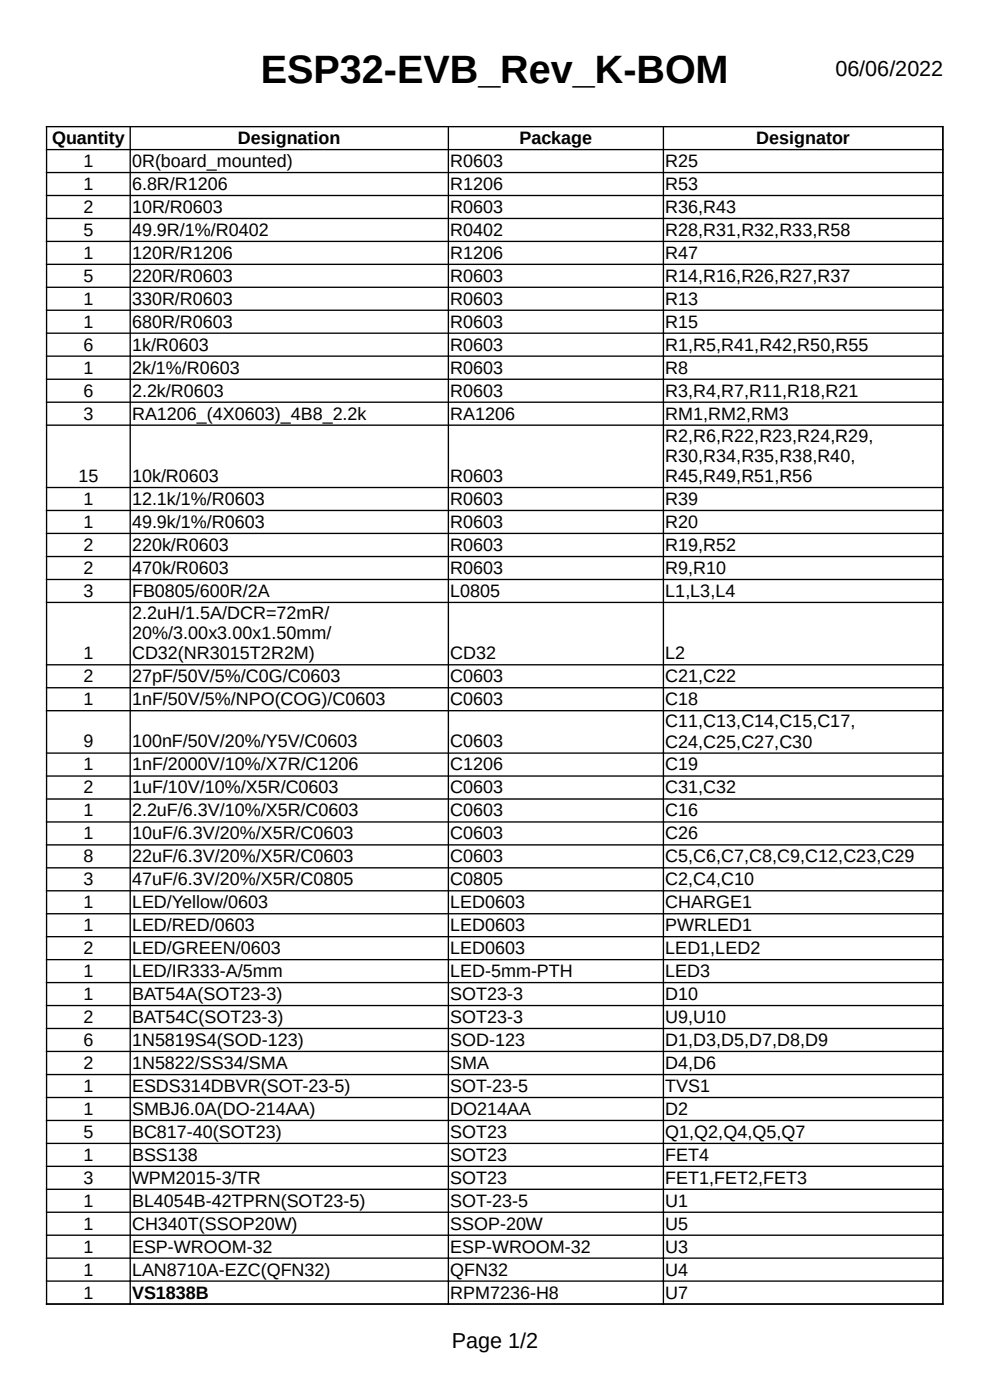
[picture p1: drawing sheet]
<svg xmlns="http://www.w3.org/2000/svg" width="210mm" height="297mm" viewBox="0 0 210 297" stroke-linecap="round" stroke-linejoin="round" font-family="sans-serif">
<defs><g id="words">
<text font-size="8.4" x="55.4" y="17.5">ESP32-EVB_Rev_K-BOM</text>
<g font-size="4.6">
<text x="177.2" y="16.2">06/06/2022</text>
<text x="95.8" y="285.9">Page 1/2</text>
</g>
<g font-size="3.8">
<text x="11" y="30.5">Quantity</text>
<text x="17.7" y="35.4">1</text>
<text x="28" y="35.4">0R(board_mounted)</text>
<text x="50.4" y="30.5">Designation</text>
<text x="95.5" y="35.4">R0603</text>
<text x="110.2" y="30.5">Package</text>
<text x="141.1" y="35.4">R25</text>
<text x="160.4" y="30.5">Designator</text>
<text x="17.7" y="40.3">1</text>
<text x="28" y="40.3">6.8R/R1206</text>
<text x="95.5" y="40.3">R1206</text>
<text x="141.1" y="40.3">R53</text>
<text x="17.7" y="45.2">2</text>
<text x="28" y="45.2">10R/R0603</text>
<text x="95.5" y="45.2">R0603</text>
<text x="141.1" y="45.2">R36,R43</text>
<text x="17.7" y="50">5</text>
<text x="28" y="50">49.9R/1%/R0402</text>
<text x="95.5" y="50">R0402</text>
<text x="141.1" y="50">R28,R31,R32,R33,R58</text>
<text x="17.7" y="54.9">1</text>
<text x="17.7" y="59.8">5</text>
<text x="28" y="54.9">120R/R1206</text>
<text x="28" y="59.8">220R/R0603</text>
<text x="95.5" y="54.9">R1206</text>
<text x="95.5" y="59.8">R0603</text>
<text x="141.1" y="54.9">R47</text>
<text x="141.1" y="59.8">R14,R16,R26,R27,R37</text>
<text x="17.7" y="64.7">1</text>
<text x="28" y="64.7">330R/R0603</text>
<text x="95.5" y="64.7">R0603</text>
<text x="141.1" y="64.7">R13</text>
<text x="17.7" y="69.5">1</text>
<text x="28" y="69.5">680R/R0603</text>
<text x="95.5" y="69.5">R0603</text>
<text x="141.1" y="69.5">R15</text>
<text x="17.7" y="74.4">6</text>
<text x="28" y="74.4">1k/R0603</text>
<text x="95.5" y="74.4">R0603</text>
<text x="141.1" y="74.4">R1,R5,R41,R42,R50,R55</text>
<text x="17.7" y="79.3">1</text>
<text x="28" y="79.3">2k/1%/R0603</text>
<text x="95.5" y="79.3">R0603</text>
<text x="141.1" y="79.3">R8</text>
<text x="17.7" y="84.1">6</text>
<text x="17.7" y="89">3</text>
<text x="28" y="84.1">2.2k/R0603</text>
<text x="28" y="89">RA1206_(4X0603)_4B8_2.2k</text>
<text x="95.5" y="84.1">R0603</text>
<text x="95.5" y="89">RA1206</text>
<text x="141.1" y="89">RM1,RM2,RM3</text>
<text x="141.1" y="84.2">R3,R4,R7,R11,R18,R21</text>
<text x="141.1" y="93.7">R2,R6,R22,R23,R24,R29,</text>
<text x="141.1" y="98">R30,R34,R35,R38,R40,</text>
<text x="16.7" y="102.3">15</text>
<text x="17.7" y="107.1">1</text>
<text x="28" y="102.3">10k/R0603</text>
<text x="28" y="107.1">12.1k/1%/R0603</text>
<text x="95.5" y="102.3">R0603</text>
<text x="95.5" y="107.1">R0603</text>
<text x="141.1" y="107.1">R39</text>
<text x="141.1" y="102.3">R45,R49,R51,R56</text>
<text x="17.7" y="112">1</text>
<text x="28" y="112">49.9k/1%/R0603</text>
<text x="95.5" y="112">R0603</text>
<text x="141.1" y="112">R20</text>
<text x="17.7" y="116.9">2</text>
<text x="28" y="116.9">220k/R0603</text>
<text x="95.5" y="116.9">R0603</text>
<text x="141.1" y="116.9">R19,R52</text>
<text x="17.7" y="121.7">2</text>
<text x="28" y="121.7">470k/R0603</text>
<text x="95.5" y="121.7">R0603</text>
<text x="141.1" y="121.7">R9,R10</text>
<text x="17.7" y="126.6">3</text>
<text x="28" y="126.6">FB0805/600R/2A</text>
<text x="28" y="131.3">2.2uH/1.5A/DCR=72mR/</text>
<text x="95.5" y="126.6">L0805</text>
<text x="141.1" y="126.6">L1,L3,L4</text>
<text x="28" y="135.6">20%/3.00x3.00x1.50mm/</text>
<text x="17.7" y="139.9">1</text>
<text x="28" y="139.9">CD32(NR3015T2R2M)</text>
<text x="95.5" y="139.9">CD32</text>
<text x="141.1" y="139.9">L2</text>
<text x="17.7" y="144.7">2</text>
<text x="17.7" y="149.6">1</text>
<text x="28" y="144.7">27pF/50V/5%/C0G/C0603</text>
<text x="28" y="149.6">1nF/50V/5%/NPO(COG)/C0603</text>
<text x="95.5" y="144.7">C0603</text>
<text x="95.5" y="149.6">C0603</text>
<text x="141.1" y="149.6">C18</text>
<text x="141.1" y="144.8">C21,C22</text>
<text x="141.1" y="154.3">C11,C13,C14,C15,C17,</text>
<text x="17.7" y="158.6">9</text>
<text x="28" y="158.6">100nF/50V/20%/Y5V/C0603</text>
<text x="95.5" y="158.6">C0603</text>
<text x="141.1" y="158.6">C24,C25,C27,C30</text>
<text x="17.7" y="163.4">1</text>
<text x="28" y="163.4">1nF/2000V/10%/X7R/C1206</text>
<text x="95.5" y="163.4">C1206</text>
<text x="141.1" y="163.4">C19</text>
<text x="17.7" y="168.3">2</text>
<text x="17.7" y="173.2">1</text>
<text x="28" y="168.3">1uF/10V/10%/X5R/C0603</text>
<text x="28" y="173.2">2.2uF/6.3V/10%/X5R/C0603</text>
<text x="95.5" y="168.3">C0603</text>
<text x="95.5" y="173.2">C0603</text>
<text x="141.1" y="168.3">C31,C32</text>
<text x="141.1" y="173.2">C16</text>
<text x="17.7" y="178">1</text>
<text x="28" y="178">10uF/6.3V/20%/X5R/C0603</text>
<text x="95.5" y="178">C0603</text>
<text x="141.1" y="178">C26</text>
<text x="17.7" y="182.9">8</text>
<text x="28" y="182.9">22uF/6.3V/20%/X5R/C0603</text>
<text x="95.5" y="182.9">C0603</text>
<text x="141.1" y="182.9">C5,C6,C7,C8,C9,C12,C23,C29</text>
<text x="17.7" y="187.8">3</text>
<text x="28" y="187.8">47uF/6.3V/20%/X5R/C0805</text>
<text x="95.5" y="187.8">C0805</text>
<text x="141.1" y="187.8">C2,C4,C10</text>
<text x="17.7" y="192.7">1</text>
<text x="17.7" y="197.5">1</text>
<text x="28" y="192.7">LED/Yellow/0603</text>
<text x="28" y="197.5">LED/RED/0603</text>
<text x="95.5" y="192.7">LED0603</text>
<text x="95.5" y="197.5">LED0603</text>
<text x="141.1" y="192.7">CHARGE1</text>
<text x="141.1" y="197.5">PWRLED1</text>
<text x="17.7" y="202.4">2</text>
<text x="28" y="202.4">LED/GREEN/0603</text>
<text x="95.5" y="202.4">LED0603</text>
<text x="141.1" y="202.4">LED1,LED2</text>
<text x="17.7" y="207.3">1</text>
<text x="28" y="207.3">LED/IR333-A/5mm</text>
<text x="95.5" y="207.3">LED-5mm-PTH</text>
<text x="141.1" y="207.3">LED3</text>
<text x="17.7" y="212.1">1</text>
<text x="28" y="212.1">BAT54A(SOT23-3)</text>
<text x="95.5" y="212.1">SOT23-3</text>
<text x="141.1" y="212.1">D10</text>
<text x="17.7" y="217">2</text>
<text x="17.7" y="221.9">6</text>
<text x="28" y="217">BAT54C(SOT23-3)</text>
<text x="28" y="221.9">1N5819S4(SOD-123)</text>
<text x="95.5" y="217">SOT23-3</text>
<text x="95.5" y="221.9">SOD-123</text>
<text x="141.1" y="217.1">U9,U10</text>
<text x="141.1" y="221.9">D1,D3,D5,D7,D8,D9</text>
<text x="17.7" y="226.8">2</text>
<text x="28" y="226.8">1N5822/SS34/SMA</text>
<text x="95.5" y="226.8">SMA</text>
<text x="141.1" y="226.8">D4,D6</text>
<text x="17.7" y="231.6">1</text>
<text x="28" y="231.6">ESDS314DBVR(SOT-23-5)</text>
<text x="95.5" y="231.6">SOT-23-5</text>
<text x="141.1" y="231.6">TVS1</text>
<text x="17.7" y="236.5">1</text>
<text x="28" y="236.5">SMBJ6.0A(DO-214AA)</text>
<text x="95.5" y="236.5">DO214AA</text>
<text x="141.1" y="236.5">D2</text>
<text x="17.7" y="241.4">5</text>
<text x="28" y="241.4">BC817-40(SOT23)</text>
<text x="95.5" y="241.4">SOT23</text>
<text x="141.1" y="241.4">Q1,Q2,Q4,Q5,Q7</text>
<text x="17.7" y="246.2">1</text>
<text x="17.7" y="251.1">3</text>
<text x="28" y="246.2">BSS138</text>
<text x="28" y="251.1">WPM2015-3/TR</text>
<text x="95.5" y="246.2">SOT23</text>
<text x="95.5" y="251.1">SOT23</text>
<text x="141.1" y="246.2">FET4</text>
<text x="141.1" y="251.1">FET1,FET2,FET3</text>
<text x="17.7" y="256">1</text>
<text x="28" y="256">BL4054B-42TPRN(SOT23-5)</text>
<text x="95.5" y="256">SOT-23-5</text>
<text x="141.1" y="256">U1</text>
<text x="17.7" y="260.9">1</text>
<text x="28" y="260.9">CH340T(SSOP20W)</text>
<text x="95.5" y="260.9">SSOP-20W</text>
<text x="141.1" y="260.9">U5</text>
<text x="17.7" y="265.7">1</text>
<text x="28" y="265.7">ESP-WROOM-32</text>
<text x="95.5" y="265.7">ESP-WROOM-32</text>
<text x="141.1" y="265.7">U3</text>
<text x="17.7" y="270.6">1</text>
<text x="17.7" y="275.5">1</text>
<text x="28" y="270.6">LAN8710A-EZC(QFN32)</text>
<text x="28" y="275.5">VS1838B</text>
<text x="95.5" y="270.6">QFN32</text>
<text x="95.5" y="275.5">RPM7236-H8</text>
<text x="141.1" y="270.6">U4</text>
<text x="141.1" y="275.5">U7</text>
</g>
</g></defs>
<g fill="none" stroke="#000" stroke-width=".29">
<path d="M9.7 26.9h190.4M9.7 31.7h190.4M9.7 36.6h190.4M9.9 26.7v250.1M27.6 26.7v250.1M95.1 26.7v250.1M140.7 26.7v250.1M200 26.7v250.1M9.7 41.5h190.4M9.7 46.3h190.4M9.7 51.2h190.4M9.7 56.1h190.4"/>
<path d="M9.7 60.9h190.4M9.7 65.8h190.4M9.7 70.7h190.4M9.7 75.6h190.4M9.7 80.5h190.4M9.7 85.3h190.4M9.7 90.2h190.4M9.7 103.4h190.4M9.7 108.3h190.4M9.7 113.2h190.4M9.7 118.1h190.4M9.7 122.9h190.4"/>
<path d="M9.7 127.8h190.4M9.7 141h190.4M9.7 145.9h190.4M9.7 150.8h190.4M9.7 159.8h190.4M9.7 164.6h190.4M9.7 169.5h190.4M9.7 174.4h190.4M9.7 179.2h190.4M9.7 184.1h190.4M9.7 189h190.4M9.7 193.8h190.4"/>
<path d="M9.7 198.7h190.4M9.7 203.6h190.4M9.7 208.4h190.4M9.7 213.3h190.4M9.7 218.2h190.4M9.7 223h190.4M9.7 228h190.4M9.7 232.8h190.4M9.7 237.7h190.4M9.7 242.6h190.4M9.7 247.4h190.4M9.7 252.3h190.4"/>
<path d="M9.7 257.2h190.4M9.7 262h190.4M9.7 266.9h190.4M9.7 271.8h190.4M9.7 276.6h190.4"/>
</g>
<use href="#words"/>
</svg>
